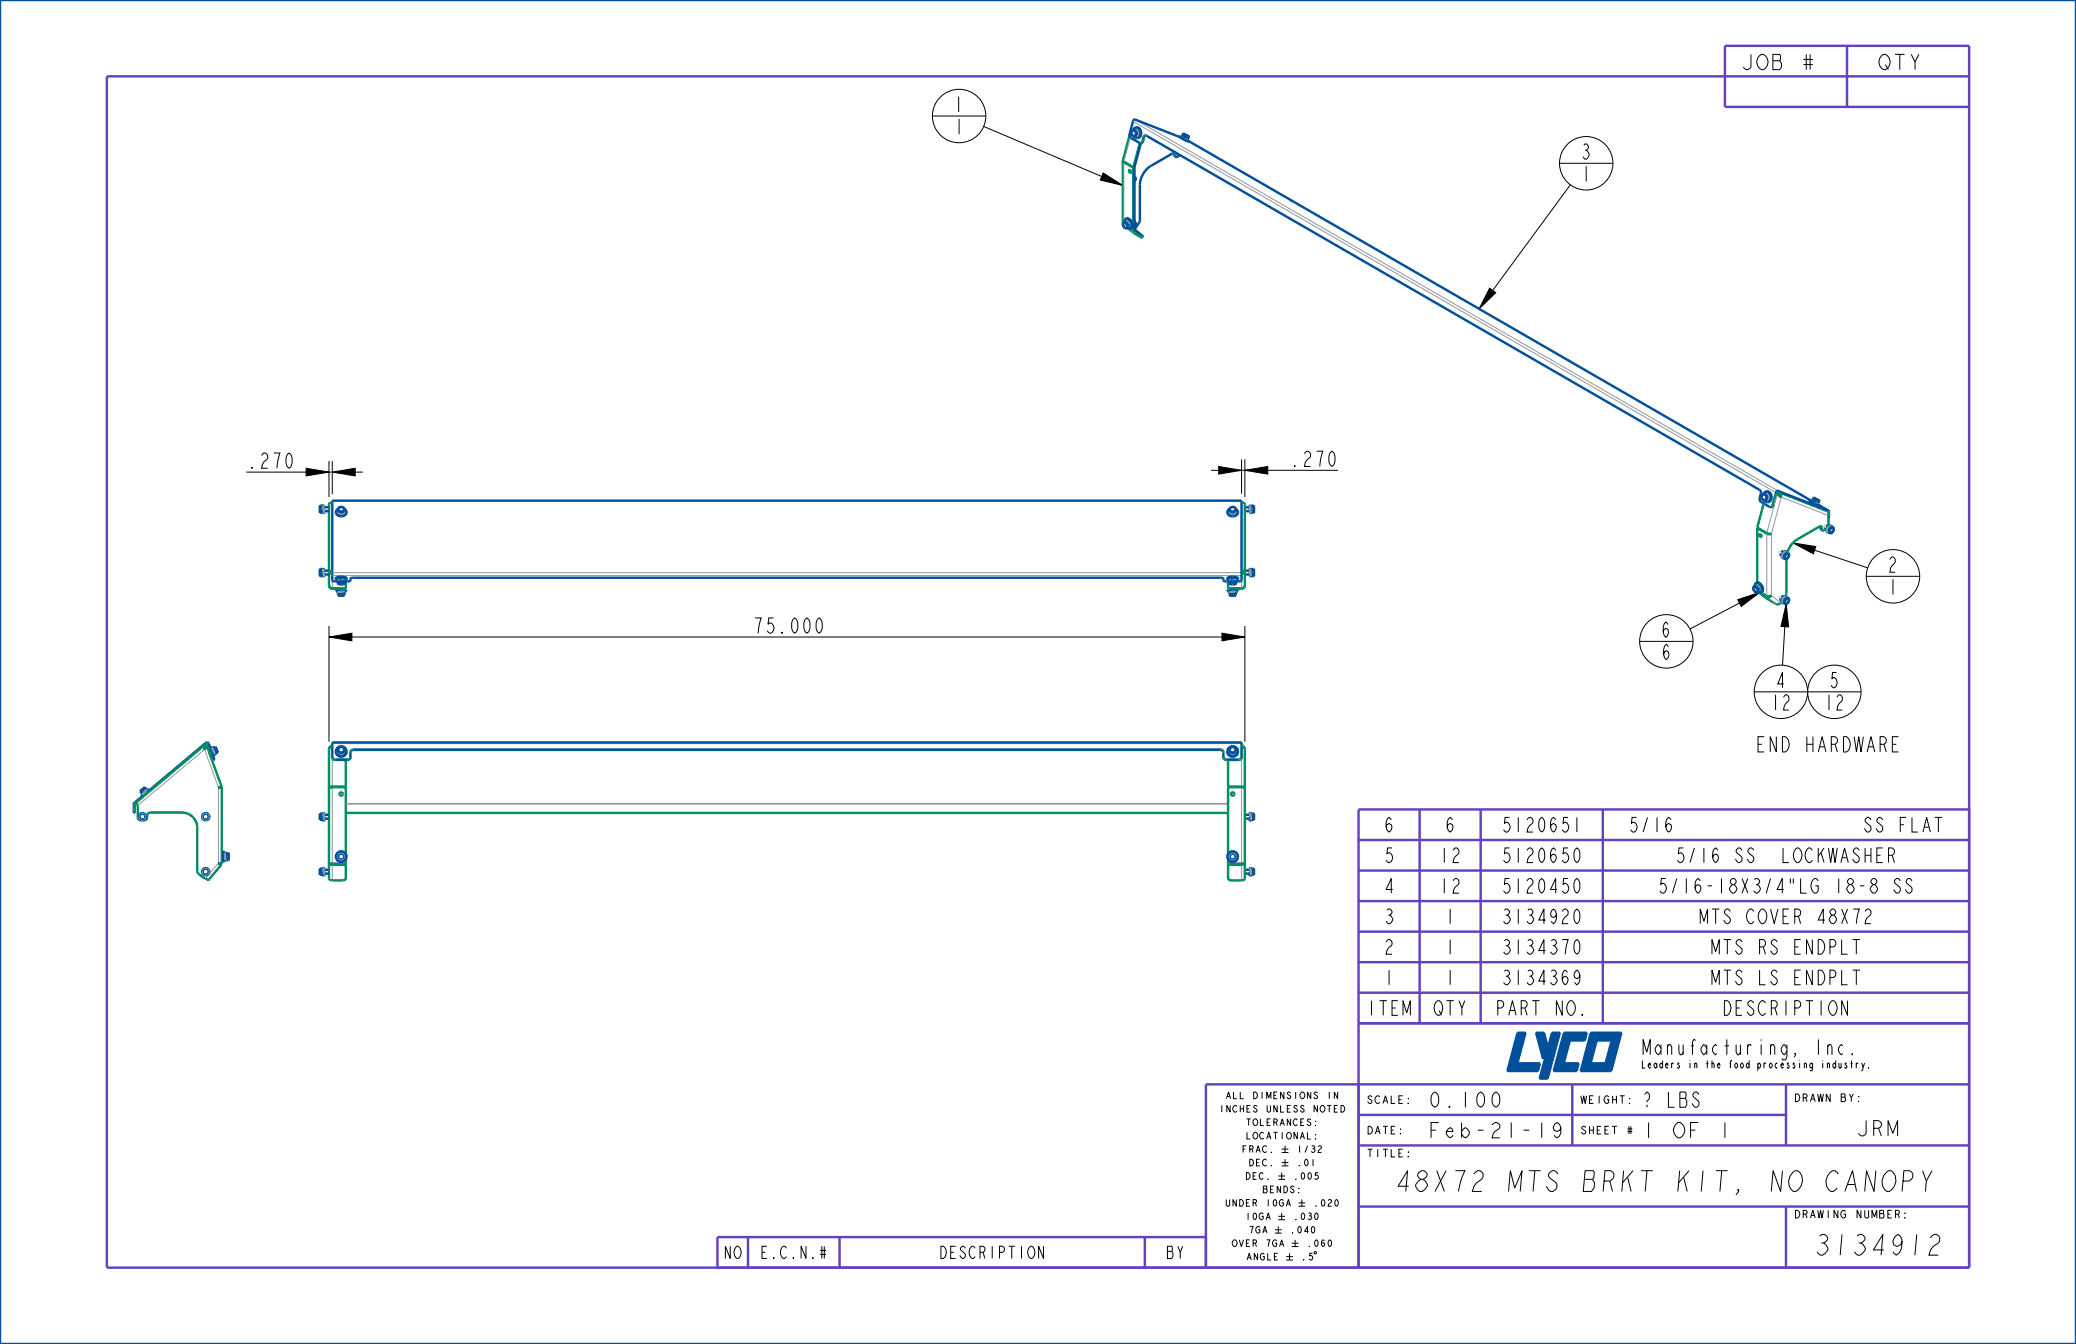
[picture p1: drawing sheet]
<svg xmlns="http://www.w3.org/2000/svg" width="432mm" height="279mm" viewBox="0 0 432 279" stroke-linecap="round" stroke-linejoin="round" font-family="sans-serif">
<defs><g id="words">
<g font-size="5.6">
<text x="291.1" y="247.7">48X72 MTS BRKT KIT, NO CANOPY</text>
<text x="377.3" y="260.9">3134912</text>
</g>
<g font-size="4.1">
<text x="362" y="14.5">JOB</text>
<text x="374.4" y="14.5">#</text>
<text x="390.5" y="14.5">QTY</text>
<text x="198.3" y="23.3">1</text>
<text x="198.4" y="27.9">1</text>
<text x="328.7" y="33.1">3</text>
<text x="328.8" y="37.7">1</text>
<text x="51.2" y="97.4">.270</text>
<text x="268.1" y="97">.270</text>
<text x="392.5" y="119">2</text>
<text x="392.6" y="123.6">1</text>
<text x="156.4" y="131.6">75.000</text>
<text x="345.4" y="132.5">6</text>
<text x="345.5" y="137.1">6</text>
<text x="369.2" y="143">4</text>
<text x="380.3" y="143">5</text>
<text x="368.2" y="147.6">12</text>
<text x="379.3" y="147.6">12</text>
<text x="365" y="156.3">END HARDWARE</text>
<text x="341.3" y="219.3">Manufacturing, Inc.</text>
<text x="296.9" y="230.2">0.100</text>
<text x="341.3" y="230.2">? LBS</text>
<text x="296.9" y="236.5">Feb-21-19</text>
<text x="341.3" y="236.5">1</text>
<text x="347.5" y="236.5">OF</text>
<text x="356.8" y="236.5">1</text>
<text x="385.9" y="236.1">JRM</text>
</g>
<g font-size="4">
<text x="287.7" y="173">6</text>
<text x="300.4" y="173">6</text>
<text x="312.4" y="173">5120651</text>
<text x="339.4" y="173">5/16</text>
<text x="386.9" y="173">SS FLAT</text>
<text x="287.7" y="179.3">5</text>
<text x="299.2" y="179.3">12</text>
<text x="312.4" y="179.3">5120650</text>
<text x="348.9" y="179.3">5/16 SS</text>
<text x="370.3" y="179.3">LOCKWASHER</text>
<text x="287.7" y="185.7">4</text>
<text x="299.2" y="185.7">12</text>
<text x="312.4" y="185.7">5120450</text>
<text x="345.3" y="185.7">5/16-18X3/4&quot;LG 18-8 SS</text>
<text x="287.7" y="192">3</text>
<text x="300.4" y="192">1</text>
<text x="312.4" y="192">3134920</text>
<text x="353.6" y="192">MTS COVER 48X72</text>
<text x="287.7" y="198.4">2</text>
<text x="300.4" y="198.4">1</text>
<text x="312.4" y="198.4">3134370</text>
<text x="356" y="198.4">MTS RS ENDPLT</text>
<text x="287.7" y="204.7">1</text>
<text x="300.4" y="204.7">1</text>
<text x="312.4" y="204.7">3134369</text>
<text x="356" y="204.7">MTS LS ENDPLT</text>
<text x="284.2" y="211.1">ITEM</text>
<text x="298.1" y="211.1">QTY</text>
<text x="311.2" y="211.1">PART NO.</text>
<text x="358.4" y="211.1">DESCRIPTION</text>
</g>
<g font-size="3.3">
<text x="150.4" y="261.6">NO</text>
<text x="158.2" y="261.6">E.C.N.#</text>
<text x="195.5" y="261.6">DESCRIPTION</text>
<text x="242.5" y="261.6">BY</text>
</g>
<g font-size="2.1">
<text x="341.3" y="222.1">Leaders in the food processing industry.</text>
<text x="284.2" y="229.4">SCALE:</text>
<text x="328.6" y="229.4">WEIGHT:</text>
<text x="373.1" y="229">DRAWN</text>
<text x="382.4" y="229">BY:</text>
<text x="284.2" y="235.8">DATE:</text>
<text x="328.6" y="235.8">SHEET</text>
<text x="338" y="235.8">#</text>
<text x="284.2" y="240.5">TITLE:</text>
<text x="373.1" y="253.2">DRAWING</text>
<text x="385.5" y="253.2">NUMBER:</text>
</g>
<g font-size="1.8">
<text x="253.8" y="231.2">INCHES</text>
<text x="255.1" y="228.4">ALL</text>
<text x="259.2" y="234">TOLERANCES:</text>
<text x="260.6" y="228.4">DIMENSIONS</text>
<text x="263.3" y="231.2">UNLESS</text>
<text x="272.8" y="231.2">NOTED</text>
<text x="275.6" y="228.4">IN</text>
<text x="258.3" y="239.6">FRAC.</text>
<text x="259.2" y="236.8">LOCATIONAL:</text>
<text x="269.7" y="239.6">1/32</text>
<text x="259" y="245.2">DEC.</text>
<text x="259.7" y="242.4">DEC.</text>
<text x="269" y="245.2">.005</text>
<text x="269.6" y="242.4">.01</text>
<text x="254.9" y="250.8">UNDER</text>
<text x="262.6" y="248">BENDS:</text>
<text x="263.1" y="250.8">10GA</text>
<text x="273.2" y="250.8">.020</text>
<text x="259" y="253.6">10GA</text>
<text x="259.7" y="256.3">7GA</text>
<text x="268.3" y="256.3">.040</text>
<text x="269" y="253.6">.030</text>
<text x="256.3" y="259.1">OVER</text>
<text x="259.2" y="261.9">ANGLE</text>
<text x="263.1" y="259.1">7GA</text>
<text x="270.6" y="261.9">.5</text>
<text x="271.8" y="259.1">.060</text>
</g>
</g></defs>
<path d="M317.3 214.7l-2.1 8h-1.7z" fill="#00509b"/>
<path d="M317.3 214.7l-2.1 8h-1.7z" fill="none" stroke="#00509b" stroke-width=".21"/>
<path d="M315.6 214.7h1.7l-3.8 8z" fill="#00509b"/>
<path d="M315.6 214.7h1.7l-3.8 8z" fill="none" stroke="#00509b" stroke-width=".21"/>
<path d="M315.6 221.1h4.7l-5.1 1.6z" fill="#00509b"/>
<path d="M315.6 221.1h4.7l-5.1 1.6z" fill="none" stroke="#00509b" stroke-width=".21"/>
<path d="M315.2 222.7l5.1-1.6-.4 1.6z" fill="#00509b"/>
<path d="M315.2 222.7l5.1-1.6-.4 1.6z" fill="none" stroke="#00509b" stroke-width=".21"/>
<path d="M322.8 214.7h1.6l-4.2 9.5z" fill="#00509b"/>
<path d="M322.8 214.7h1.6l-4.2 9.5z" fill="none" stroke="#00509b" stroke-width=".21"/>
<path d="M324.4 214.7l-2.5 9.5h-1.7z" fill="#00509b"/>
<path d="M324.4 214.7l-2.5 9.5h-1.7z" fill="none" stroke="#00509b" stroke-width=".21"/>
<path d="M326.9 214.7l-2.1 8h-1.6z" fill="#00509b"/>
<path d="M326.9 214.7l-2.1 8h-1.6z" fill="none" stroke="#00509b" stroke-width=".21"/>
<path d="M325.3 214.7h1.6l-3.7 8z" fill="#00509b"/>
<path d="M325.3 214.7h1.6l-3.7 8z" fill="none" stroke="#00509b" stroke-width=".21"/>
<path d="M325.2 221.1h3.1l-3.5 1.6z" fill="#00509b"/>
<path d="M325.2 221.1h3.1l-3.5 1.6z" fill="none" stroke="#00509b" stroke-width=".21"/>
<path d="M324.8 222.7l3.5-1.6-.4 1.6z" fill="#00509b"/>
<path d="M324.8 222.7l3.5-1.6-.4 1.6z" fill="none" stroke="#00509b" stroke-width=".21"/>
<path d="M326.9 214.7h3.1l-3.5 1.6z" fill="#00509b"/>
<path d="M326.9 214.7h3.1l-3.5 1.6z" fill="none" stroke="#00509b" stroke-width=".21"/>
<path d="M326.5 216.3l3.5-1.6-.4 1.6z" fill="#00509b"/>
<path d="M326.5 216.3l3.5-1.6-.4 1.6z" fill="none" stroke="#00509b" stroke-width=".21"/>
<path d="M330.9 214.7h1.6l-2.1 8z" fill="#00509b"/>
<path d="M330.9 214.7h1.6l-2.1 8z" fill="none" stroke="#00509b" stroke-width=".21"/>
<path d="M330.9 214.7l-.5 8h-1.6z" fill="#00509b"/>
<path d="M330.9 214.7l-.5 8h-1.6z" fill="none" stroke="#00509b" stroke-width=".21"/>
<path d="M332.5 214.7h3.2l-3.6 1.6z" fill="#00509b"/>
<path d="M332.5 214.7h3.2l-3.6 1.6z" fill="none" stroke="#00509b" stroke-width=".21"/>
<path d="M332.1 216.3l3.6-1.6-.5 1.6z" fill="#00509b"/>
<path d="M332.1 216.3l3.6-1.6-.5 1.6z" fill="none" stroke="#00509b" stroke-width=".21"/>
<path d="M337.2 214.7l-2.1 8h-1.6z" fill="#00509b"/>
<path d="M337.2 214.7l-2.1 8h-1.6z" fill="none" stroke="#00509b" stroke-width=".21"/>
<path d="M335.7 214.7h1.5l-3.7 8z" fill="#00509b"/>
<path d="M335.7 214.7h1.5l-3.7 8z" fill="none" stroke="#00509b" stroke-width=".21"/>
<path d="M330.8 221.1h3.2l-3.6 1.6z" fill="#00509b"/>
<path d="M330.8 221.1h3.2l-3.6 1.6z" fill="none" stroke="#00509b" stroke-width=".21"/>
<path d="M330.4 222.7l3.6-1.6-.5 1.6z" fill="#00509b"/>
<path d="M330.4 222.7l3.6-1.6-.5 1.6z" fill="none" stroke="#00509b" stroke-width=".21"/>
<path d="M321.1 214.7l.7 2.4-.8 3z" fill="#00509b"/>
<path d="M321.1 214.7l.7 2.4-.8 3z" fill="none" stroke="#00509b" stroke-width=".21"/>
<path d="M319.5 214.7h1.6l-.1 5.4z" fill="#00509b"/>
<path d="M319.5 214.7h1.6l-.1 5.4z" fill="none" stroke="#00509b" stroke-width=".21"/>
<path d="M229.5 36l4 2.6-4.7-1.2zM309.8 59.9l1.3 .9-3.5 3.4zM63.7 97.4l4.7 .7-4.7 .8zM69.1 98.1l4.8-.7v1.5zM253.5 97l4.7 .8-4.7 .8zM258.9 97.8l4.8-.8v1.6zM372.9 112.9l4.8 .7-.5 1.5zM68.4 132.4l4.8-.8v1.6zM254.2 131.6l4.7 .8-4.7 .8zM361.4 124.7l4.6-1.5-3.8 2.9zM371.5 125.5l.5 4.8-1.6-.1z" fill="#000"/>
<g fill="none" stroke="#000" stroke-width=".21">
<path d="M193.9 24.1h11.1M204.6 26.3l28.9 12.3M229.5 36l4 2.6-4.7-1.2zM324.4 33.9h11.1M326.6 38.4l-19 25.8M309.8 59.9l1.3 .9-3.5 3.4zM51.2 98.1h24.3M63.7 97.4l4.7 .7-4.7 .8zM68.4 95.9v7.4M69.1 98.1l4.8-.7v1.5zM69.1 95.9v6.9M251.9 97.8h26.4"/>
<path d="M253.5 97l4.7 .8-4.7 .8zM258.2 95.5v7.1M258.9 97.8l4.8-.8v1.6zM258.9 95.5v7.8M372.9 112.9l4.8 .7-.5 1.5zM372.9 112.9l15.6 5.2M388.2 119.8h11.1M68.4 132.4l4.8-.8v1.6zM68.4 130.1v24.1M68.4 132.4h190.5M254.2 131.6l4.7 .8-4.7 .8zM258.9 130.1v24.1"/>
<path d="M341 133.3h11.2M361.4 124.7l4.6-1.5-3.8 2.9zM366 123.2l-14.5 7.6M371.5 125.5l.5 4.8-1.6-.1zM371.5 125.5l-.7 12.8M364.9 143.8h22.2"/>
<circle cx="199.5" cy="24.1" r="5.6"/>
<circle cx="329.9" cy="33.9" r="5.6"/>
<circle cx="393.7" cy="119.8" r="5.6"/>
<circle cx="346.6" cy="133.3" r="5.6"/>
<circle cx="370.4" cy="143.8" r="5.6"/>
<circle cx="381.5" cy="143.8" r="5.6"/>
</g>
<g fill="none" stroke="#6441be" stroke-width=".51">
<path d="M384.2 9.5v12.7M409.6 15.9h-387.4v247.6h387.4v-254h-50.8v12.7h50.8M282.6 174.6h127M295.3 168.3v44.4M308 168.3v44.4M333.4 168.3v44.4M409.6 168.3h-127v95.2M282.6 193.7h127M282.6 187.3h127M282.6 181h127M282.6 212.7h127M282.6 206.4h127"/>
<path d="M282.6 200h127M282.6 231.8h88.9M282.6 238.1h127M327 225.4v12.7M371.5 225.4v12.7M409.6 225.4h-158.8v38.1M155.6 257.2v6.3M174.6 257.2v6.3M238.1 257.2v6.3M250.8 257.2h-101.6v6.3M282.6 250.8h127M371.5 250.8v12.7"/>
</g>
<path d="M0 0h431.8v279.4h-431.8zM319.5 214.7h1.6l.7 2.4-.8 3zM322.8 214.7h1.6l-2.5 9.5h-1.7zM326.5 216.3h3.1l.4-1.6h-4.7l-2.1 8h4.7l.4-1.6h-3.1M326.9 214.7l-2.1 8M330.9 214.7h6.3l-2.1 8h-6.3zM332.1 216.3h3.1M332.5 214.7l-2.1 8M335.7 214.7l-2.2 8M315.6 221.1h4.7l-.4 1.6h-6.4l2.1-8h1.7l-2.1 8M330.8 221.1h3.2" fill="none" stroke="#00509b" stroke-width=".51"/>
<!-- layer: 0_COMPONENTS -->
<g fill="none" stroke="#00509b" stroke-width=".51">
<path d="M233.8 33.7h-.1M235.1 35.4h.1M235.1 35.4l.2 .3M235.3 27.7l.1 .4 .2 .2M235.3 27.7l.3 .6M235.5 27.2l-.2 .2v.3M235.5 27.2l-.2 .5M235.6 28.3l.3 .1M235.7 27l-.2 .2M235.7 27l.3 .1M235.9 28.4h.1M235.9 28.4l.7 .3"/>
<path d="M236 27.1l.3 .5M236 27.1l.3 .2M236 27.1l-.5 .1M236 37.1h.2M236 37.6h.1M236 34.7v13M236 34.7l-.3 .2M236 34.7l-.3 .1M236 36.9v.1M236 36.9h.1M236 36.9h.2M236.1 36.9h.1"/>
<path d="M236.1 26.9h-.1M236.1 26.9h.5l.3 .5v.6l-.4 .3M236.1 26.9l.5 .3M236.1 26.9l-.4 .1M236.1 28.2l-.5 .1M236.1 28.2l-.2 .2M236.2 36.9v.2M236.2 37.1v.1M236.2 37.2l-.2 .4M236.3 26.5l.7 .2 .4 .8-.2 .8-.6 .4M236.3 26.5l-.6 .5M236.3 26.5l.6 .2 .3 .8-.1 .8-.5 .4"/>
<path d="M236.3 27.3v.3M236.3 27.6l.1 .4M236.3 27.6l-.2 .6M236.3 28.4h-.4M236.4 28l-.3 .2M236.5 28.3h.1M236.5 28.3h-.2M236.6 27.2l.1 .7M236.6 27.2l-.3 .1M236.7 27.9l-.4 .5M236.7 27.9l-.3 .1M237.3 29.8l.3-.3 .4-1.2 .5-.1 127.5 73.6 .3 .6-.3 1.3 .1 .5 2.2 1.2"/>
<path d="M237.3 29.8l-1.3 4.9M237.4 29.7l-.1 .1M243.8 31.9h.4M244.4 32.5l.2 .1M244.6 32.6l-.2-.7-.4-.1-4.9 2.9-.7 .6-.6 .9-.5 1-.2 1v7.7l-1.1 1.7M245 32.2l.1 .1M245 32l.1 .3M245.1 32.1l.2 .1M245.3 32.2l-.2 .1M245.3 28.4l-9.3-3.6-.3 .4-.7 3.1 .2 .4 2.1 1.1M245.3 28.4l.6 .4M245.3 28.4l1 .6"/>
<path d="M245.3 28.4l-.1 .2M245.3 32.2h.1M245.5 32.3l-.9 .3M245.7 28.5h.1M245.8 28.5h.1M245.8 28.3l-.1 .2M245.8 28.3h.1M245.8 28.5l.1 .1M245.8 28.3l.6 .3M245.9 28.3h.1M245.9 28.6h.1M245.9 28.8l.8 .4"/>
<path d="M246 28.6l-.1 .2M246 28.4l-.1 .2M246 28.6l.2 .1M246 28.6h.1M246 28.4h.1M246 28.4l.1 .1M246.1 27.9l.3 .1M246.1 27.9l-.3 .4M246.1 28.7h.1M246.1 27.8l.3 .2M246.1 27.8v.1M246.1 27.8h.1"/>
<path d="M246.1 27.8l1.2 .6M246.2 28.7h.1M246.2 28.5l-.1 .2M246.2 28.5h.1M246.3 29l.4 .2M246.3 28.7v.1M246.3 29h.1M246.3 28.8h.1M246.3 29l1 .4M246.4 28l.2 .2M246.4 28l.5 .3M246.4 28.6l.6 .3"/>
<path d="M246.4 28.8h.1M246.4 28.8l.5 .1 .1 .3M246.6 28.2l.3 .1M246.6 28.2l-.2 .4M246.6 29.1h.1M246.7 29.2h.3M246.7 29.2h.1M246.9 28.3l.3 .1M246.9 28.3l.4 .1M247 29.2l.3 .2M247 29.2l129.8 74.9M247.2 28.4l-.2 .5"/>
<path d="M247.3 29.4l-.1 .2M247.3 28.4h-.1M247.3 28.4h.1M247.3 28.4l-.3 .5M233.6 46.6l.2 .6M233.6 46.3v.3M233.6 46.3h.2M233.8 47.2l.4 .2M233.8 46.3l-.2 .3M233.8 46.3l.4 .2M234.1 46.2l-.3 .1M234.1 46.2l.1 .3"/>
<path d="M234.1 45.5h.6l.7 .6 .2 .8-.4 .5M234.1 45.5l-.2 .6M234.1 45.5l.6 .1 .5 .6 .3 .7-.3 .5M234.2 45.9l-.2 .2M234.2 46.5l.3 .3M234.2 46.5l.3 .6M234.3 45.9l.5 .1 .4 .7M234.3 45.9h-.1M234.4 46l-.8 .3M234.4 46l-.3 .2M234.4 46l.5 .6M234.5 47.1l-.3 .3"/>
<path d="M234.5 47.1v.3M234.5 47.4h-.3M234.5 46.8v.3M234.6 47.3l.6 .1M234.7 46.3v.1M234.9 46.6v.6l-.4 .2M234.9 46.6l-.4 .2M234.9 46.7l.2 .1M234.9 46.7h.1M234.9 46.8l.2 .1M235 46.8h-.1M235 46.8h.1"/>
<path d="M235.1 46.9h-.2M235.1 46.9l-.1 .2-.3 .2M235.1 46.9h.1M235.2 46.7l-.1 .1M235.2 46.7h.1M236 46.4l.2 .1M236 46.9h.1M236 47.7l1.7 1.4-.2 .3M236 47.7l-.2 .3M236 47.7l-.3 .1M236 45.9v.3M236 45.9v.1"/>
<path d="M236 46.3h.1M236 46.3h.2M236.1 46.2l.1 .1M236.2 46.3v.2M236.2 46.5h.1M236.2 46.5l-.2 .4M66.6 106.2v.4M66.6 105.1v.4M66.6 105.5v.7M66.6 119.4v.4M66.6 118.3v.4M66.6 118.7v.7"/>
<path d="M66.6 105.1v1.5M66.6 118.3v1.5M66.6 105.1h.5v1.5h-.5M66.6 118.3h.5v1.5h-.5M66.6 119.4h.5M66.6 118.7h.5M66.6 106.2l.6 .1M66.6 105.5h.5M67.1 119.4h.1M67.1 118.6h.1M67.1 105.5h.1M67.1 118.5v.1"/>
<path d="M67.1 105.3v.2M67.1 118.4v.1M67.1 105.3h.1M67.1 118.4h.1M67.1 105.2h.1M67.1 105.4h.1M67.2 118.6h.1M67.2 105.5h.1M67.2 118.7h.1M67.2 118.7v.1M67.2 105.6h.1M67.2 105.6v.8"/>
<path d="M67.2 118.8v.6M67.2 119.4v.2M67.2 106.4h.1M67.2 119.6h.1M67.2 106.4v.1M67.2 106.5h.1M67.2 119.7h.1M67.3 118.3h-.2M67.3 105.2h-.2M67.3 105.2h.1M67.3 118.4h.1M67.4 118.4h.1"/>
<path d="M67.4 105.2h.1M67.4 118.4v.1M67.4 105.3h.1M67.4 118.5v.1M67.4 105.3v.1M67.4 118.6v.7M67.4 105.4v.2M67.4 118.6h1M67.4 105.5h1M67.4 105.6h.1M67.4 105.6v.5M67.4 106.1h.1"/>
<path d="M67.4 119.3h.1M67.4 106.1v.1M67.4 119.3v.1M67.4 119.4h.1M67.4 106.2h.1M67.4 106.2v.1M67.4 106.3h.1M67.4 119.4h1M67.4 106.3h1M67.4 119.5h.1M67.4 119.7h-.2M67.4 106.6h-.2"/>
<path d="M67.4 106.5h.1M67.4 119.7h.1M67.4 119.6h.1M67.5 119.6h-.1M67.5 106.4h-.1M67.5 119.6h.1M67.5 106.3v.1M67.5 119.4v.2M67.5 106.3h.1M67.5 119.4h.1M68.4 118.8h.4M68.8 118.8h.1"/>
<path d="M68.8 118.8l.3 .2zM68.9 118.8v.2M69 118.9v.1M69.9 106.5l.3 .6 .8 .2 .7-.2 .4-.6M69.9 106.5v.1M70.2 106.2l.2 .6 .5 .1v-.2M70.2 105.9l.2 .2M70.2 105.9v.3l.4 .5M70.3 105.8l-.3 .3-.1 .4M70.4 105.6l-.2 .3M70.4 106.1l.2 .3M70.4 106.1l.6 .3"/>
<path d="M70.4 105.6v.5M70.6 106.4v.3M70.6 106.7h.7M70.9 106.9h.1M71 105.4h-.4l-.2 .2M71 105.4h.3l.2 .2M71 105.4l-.6 .2M71 105.4l.5 .2M71 106.4h-.4M71 106.4h.3M71.3 106.4v.3M71.5 105.6l.2 .3"/>
<path d="M71.5 106.1l-.5 .3M71.5 105.6v.5M71.5 106.1l-.2 .3M71.6 105.8l.4 .3 .1 .4M71.7 106.2v.4l-.2 .3-.5 .1v-.3M71.7 105.9l-.2 .2M71.7 105.9v.3M71.7 106.2l-.4 .5M72.1 106.5v.1M255.3 106.5l.3 .6 .8 .2 .8-.2 .3-.6M255.3 106.5v.1M255.7 106.2l.2 .6 .4 .1v-.2"/>
<path d="M255.7 105.9l.1 .2M255.7 105.9v.3l.3 .5M255.7 105.8l-.3 .3-.1 .4M255.8 105.6l-.1 .3M255.8 106.1l.2 .3M255.8 106.1l.6 .3M255.8 105.6v.5M256 106.4v.3M256 106.7h.8M256.3 106.9h.1M256.4 105.4h-.4l-.2 .2M256.4 105.4h.4l.1 .2"/>
<path d="M256.4 105.4l-.6 .2M256.4 105.4l.5 .2M256.4 106.4h-.4M256.4 106.4h.4M256.8 106.4v.3M256.9 105.6l.2 .3M256.9 106.1l-.5 .3M256.9 105.6v.5M256.9 106.1l-.1 .3M257.1 105.8l.3 .3 .1 .4M257.1 106.2v.4l-.2 .3-.5 .1v-.3M257.1 105.9l-.2 .2"/>
<path d="M257.1 105.9v.3M257.1 106.2l-.3 .5M257.5 106.5v.1M258.4 118.9v.1M258.4 118.8v.2M258.6 118.8l-.4 .2 .4-.2M258.6 118.8h.1M258.6 118.8h.3M258.9 118.6h1M258.9 119.4h1.1M258.9 106.3h1.1M258.9 105.5h1"/>
<path d="M259.9 118.6h.1M259.9 118.5v.1M259.9 118.4v.1M259.9 105.3v.2M259.9 118.4h.1M259.9 105.2v.1M259.9 105.2h.1M259.9 105.4h.1M259.9 105.5h.1M259.9 118.7h.1M259.9 118.7l.1 .1M259.9 105.6h.1"/>
<path d="M260 105.6h.1M260 118.8v.6M260 105.6v.6M260 106.2v.2M260 119.4v.2M260 119.6h.1M260 106.4v.1M260 106.5h.1M260 119.7h.1M260.1 118.3h-.2M260.1 105.2h-.2M260.1 105.2h.1"/>
<path d="M260.1 118.4h.1M260.1 118.4v.1M260.1 105.3h.1M260.1 118.5l.1 .1M260.1 105.3l.1 .1M260.2 118.6v.5M260.2 105.4v.7M260.2 118.6h.1M260.2 105.5h.1M260.2 119.1h.1M260.2 119.1v.2M260.2 106.1h.1"/>
<path d="M260.2 119.3h.1M260.2 106.1v.1M260.2 119.3v.1M260.2 119.4h.1M260.2 106.2h.1M260.2 106.2v.1M260.2 106.3h.1M260.2 119.4v.2M260.2 119.5h.1M260.2 119.7h-.2M260.2 106.6h-.2M260.2 106.5h.1"/>
<path d="M260.2 119.7h.1M260.2 119.6v.1M260.2 119.6h.1M260.2 106.4v.1M260.2 106.3v.1M260.3 119.4h.5M260.3 118.7h.5M260.3 105.5h.5M260.8 118.3v.4M260.8 118.7v.7M260.8 119.4v.4M260.8 105.1v.4"/>
<path d="M260.8 105.5v.7M260.8 106.2v.4M260.8 105.1h-.5v1.5h.5M260.8 118.3h-.5v1.5h.5M260.8 105.1v1.5M260.8 118.3v1.5M260.8 106.2l-.6 .1M365.6 109.7l-.1 .1M366.2 111.1h.1M366.2 111.1l.2 .3M366.4 103.4l.1 .4 .3 .2M366.4 103.4l.4 .6"/>
<path d="M366.6 102.9l-.2 .2v.3M366.6 102.9l-.2 .5M366.8 104l.3 .1M366.8 102.7l-.2 .2M366.8 102.7l.3 .1M367 104.1h.1M367.1 104.1l.6 .3M367.1 102.8l.3 .5M367.1 102.8l.3 .2M367.1 102.8l-.5 .1M367.2 102.6h.1M367.2 102.6l.5 .1 .3 .5-.1 .7-.5 .1"/>
<path d="M367.2 102.6l-.4 .1M367.2 102.6l.5 .3M367.2 103.9l-.4 .1M367.2 103.9l-.1 .2M367.4 102.2l.7 .2 .4 .8-.2 .8-.6 .4M367.4 102.2l-.6 .5M367.4 102.2l.6 .2 .3 .8-.1 .8-.5 .4M367.4 103v.3M367.4 103.3l.1 .4M367.4 103.3l-.2 .6M367.5 103.7l-.3 .2M367.6 110.9h-.1"/>
<path d="M367.7 102.9l-.3 .1M367.7 102.9l.1 .7M367.8 103.6l-.4 .5h-.3M367.8 103.6l-.3 .1M368.5 105.4h-.2M368.5 105.4l.2-.3 .7-2.7 .4-.4 10.5 4.2M369.5 102.4l.4 .2M369.9 102.6l.6 .7M369.9 102.6l.3 .6M369.9 102.6l-.2 .1M370 102.3l-.1 .3M370.1 115.2l.5 .3"/>
<path d="M370.5 114.5l.5 .3M370.7 115.7l.4 .2M370.7 115.7l.3 .4M371 116.1l.4 .2M371 115l.4 .2M371 115l-.3 .7M371.1 115.9l.2 .2M371.3 116.1l.1 .2M371.3 116.1h.4M371.3 115.6l-.2 .3M371.3 115.6v.5M371.4 115.2l-.1 .4"/>
<path d="M371.5 114.7l-.5 .3M371.5 114.7h.1M371.5 114.7l.1 .1M371.7 116.1l-.3 .2M371.7 115.1h.3M371.7 115.1l-.3 .1M371.7 115.1l-.4 .5M371.9 114.9l-.6-.3-.5 .3-.2 .8 .4 .4M371.9 114.9l.1 .2M371.9 114.9l-.2 .2M372 115.1v.6M372 115.7l-.3 .4"/>
<path d="M376.4 104.1l.7 .2M376.4 104.1l2 1M376.4 104.1l-.1 .2M376.8 104.2h.1M376.9 104.2h.1M376.9 104l-.1 .2M376.9 104h.1M376.9 104.2l.1 .1M377 104l.5 .3M377 104h.1M377 104.3h.1M377 104.5h.1"/>
<path d="M377 104.5l.8 .3M377 104.4v.1M377.1 104.3h.1M377.1 104.3l-.1 .2M377.1 104.3l.2 .1M377.2 103.6l.3 .1M377.2 103.6l-.2 .4M377.2 104.2l-.1 .1M377.2 104.3v.1M377.3 103.5l.2 .2M377.3 103.5l-.1 .1M377.3 103.5h.1"/>
<path d="M377.3 103.5l1.1 .6M377.3 104.4h.1M377.3 104.2l-.1 .1M377.3 104.2h.1M377.4 104.4h.1M377.4 104.7l.4 .2M377.4 104.4l.1 .1M377.5 104.5h.1M377.5 103.7l.2 .2M377.5 103.7l.5 .3M377.5 104.3l.6 .3M377.5 104.5l.4 .1"/>
<path d="M377.7 103.9l.3 .1M377.7 103.9l-.2 .4M377.7 104.8h.1M377.8 104.8l.3 .1M377.8 104.9h.1M377.9 104.6l.2 .1v.2M378 104l.3 .1M378 104l.4 .1M378.1 104.9l.3 .2M378.1 104.9l2.2 1.3M378.3 104.1l-.2 .5M378.4 105.1l-.1 .2"/>
<path d="M378.4 104.1h-.1M378.4 104.1h.1M378.4 104.1l-.3 .5M378.6 109.4l.1 .6 .4 .3M379.4 109.8l.5 .3M379.8 109.1l.5 .3M380.1 110.3l.3 .2M380.1 110.3l.2 .4M380.3 106.2h.1M380.3 110.7l.4 .2M380.3 109.6l.4 .3M380.3 109.6l-.2 .7"/>
<path d="M380.3 106.2v1.4M380.4 110.5l.2 .2M380.6 110.7l.1 .2M380.6 110.7l.4 .1M380.6 110.2l-.2 .3M380.6 110.2v.5M380.7 109.9l-.1 .3M380.8 109.3l-.5 .3M380.9 109.3h.1M380.9 109.3v.1M381 110.8l-.3 .1M381 109.7l.4 .1"/>
<path d="M381 109.7l-.3 .2M381 109.7l-.4 .5M381.2 109.6l-.6-.4-.4 .3-.3 .8 .4 .4M381.2 109.6l.2 .2M381.2 109.6l-.2 .1M381.4 109.8v.5M381.4 110.3l-.4 .5M69.1 122.3v.1M69.9 120.4l.1-.4 1-.1 .9 .1 .2 .4M69.9 120.4l.3 .3M69.9 120.4l.3-.2 .8-.2 .7 .2 .4 .2M69.9 122.7h2.2v.2h-2.2z"/>
<path d="M70.2 120.7v.1M70.2 120.7l.2-.3 .7-.1 .6 .1-.1 .3M70.2 121.3l.2 .1M70.2 120.9l-.8-.1-.3-.1v-16.6h189.1v16.6l-.3 .1-.8 .1M70.2 120.8v.5M70.3 123v.2M70.3 123.2h.1M70.3 123h.1M70.3 123.8h.7M70.3 123.3h1.3v.5h-1.3zM70.4 123h-.1M70.4 123.2h.1"/>
<path d="M70.4 123h.1M70.4 121.4l.6 .1 .5-.1M70.4 121.2v.2M70.4 121.2l-.2 .1M70.4 123.2h.2M70.5 123.2h.1M70.6 122.9l-.2 .1M70.6 122.4v.3M70.6 122.9h.1M70.6 123.2v.1M70.6 123.2h.1M70.6 121l.4 .1"/>
<path d="M70.6 121l-.2 .2M70.6 120.6v.4M70.6 120.6l-.4 .2M70.6 120.6h.7M70.7 123.2h-.1M70.7 123.1v.1M70.7 122.9h-.1M70.7 123.1h.1M70.7 122.9h.1M70.8 120.6h.4M71 123.8h.6M71 121.1l.5 .1"/>
<path d="M71 121.1l-.6 .1M71 123.3v.5M71.1 120.3h-.5M71.1 122.9h-.4M71.2 122.9h-.1M71.3 122.9h-.1M71.3 122.9h.1M71.3 123.1h-.6M71.3 121l-.3 .1M71.3 121l.2 .2M71.3 120.6v.4M71.3 120.6l.4 .2v.5"/>
<path d="M71.4 122.9h.1M71.4 123.1v.2M71.4 122.4v.3M71.4 123.1h-.1M71.4 123.1v.1M71.4 123.3h.1M71.5 123.1h-.1M71.5 123.1h.1M71.5 121.2l.2 .1M71.5 121.2v.2M71.6 123.1h.1M71.7 122.9v.3"/>
<path d="M71.7 123.3h-.3M71.7 123.1h.1M71.7 123.1h-.1M71.7 121.3l-.2 .1M71.7 120.9l1-.1 .2-.6 .6-.1h180.3l.6 .1 .2 .6 1.1 .1M71.7 123v.1M71.7 123.2h.1M71.9 122.3v.1M72.1 120.4l-.5 .3M255.3 120.4l.2-.4 .9-.1 .9 .1 .2 .4M255.3 120.4l.3 .3M255.3 120.4l.3-.2 .8-.2 .8 .2 .3 .2"/>
<path d="M255.3 122.7h2.2v.2h-2.2zM255.4 122.3v.1M255.6 120.7l.2-.3 .7-.1 .6 .1-.1 .3M255.6 120.7l.1 .1M255.7 121.3l.1 .1M255.7 120.8v.5M255.7 123v.2M255.7 123h.1M255.7 123.2h.1M255.8 123.8h.6M255.8 123.3h1.2v.5h-1.2zM255.8 123h-.1"/>
<path d="M255.8 123h.1M255.8 123.2h.1M255.8 123.2h.2M255.8 121.4l.6 .1 .5-.1M255.8 121.2v.2M255.8 121.2l-.1 .1M255.9 123h-.1M256 122.9l-.1 .1M256 123.2h.1M256 122.4v.3M256 122.9h.1M256 123.2v.1"/>
<path d="M256 121l.4 .1M256 121l-.2 .2M256 120.6v.4M256 120.6h.8M256 120.6l-.3 .2M256.1 122.9h-.1M256.1 123.1v.1M256.1 123.1h.1M256.1 122.9h.1M256.3 120.6h.4M256.3 123.1h-.2M256.4 123.1h-.1"/>
<path d="M256.4 123.8h.6M256.4 121.1l.5 .1M256.4 121.1l-.6 .1M256.4 123.3v.5M256.5 120.3h-.5M256.5 122.9h-.4M256.6 122.9h-.1M256.7 122.9h-.1M256.7 122.9h.1M256.7 123.1h-.3M256.8 121l-.4 .1M256.8 121l.1 .2"/>
<path d="M256.8 120.6v.4M256.8 120.6l.3 .2v.5M256.8 122.9h.1M256.8 123.1v.2M256.8 122.4v.3M256.8 123.1h-.1M256.8 123.1v.1M256.8 123.3h.1M256.9 123.1h-.1M256.9 121.2l.2 .1M256.9 121.2v.2M257 123.1h-.1"/>
<path d="M257 123.1h.1M257.1 122.9v.3l-.3 .1M257.1 123.1h.1M257.1 123.1h-.1M257.1 121.3l-.2 .1M257.1 123v.1M257.5 120.4l-.4 .3M258.2 122.3v.1M364.7 122.3l.2 .6M364.7 122v.3M364.7 122h.2M364.9 122.9l.5 .2"/>
<path d="M364.9 122l-.2 .3M364.9 122l.5 .2M365.2 121.9l-.3 .1M365.2 121.9l.2 .3M365.2 121.2l.6-.1 .7 .7 .2 .8-.3 .5M365.2 121.2l-.2 .6M365.2 121.2l.6 .1 .6 .5 .2 .8-.2 .5M365.4 121.6l-.3 .2M365.4 122.2l.2 .3M365.4 122.2l.2 .6M365.4 121.6h.3l.4 .3 .2 .5h-.3M365.4 121.6h.1"/>
<path d="M365.5 121.7l-.8 .3M365.5 121.7l.5 .6M365.5 121.7l-.3 .2M365.6 122.8l-.2 .3M365.6 122.8v.3M365.6 123.1h-.2M365.6 122.5v.3M365.7 123l.7 .1M365.8 122l.1 .1M366 122.4h.1M366 122.3v.6l-.4 .2M366 122.3l-.4 .2"/>
<path d="M366 122.4l.2 .2M366.1 122.5h-.1M366.1 122.5h.1M366.2 122.6h-.2M366.2 122.6h.1M366.2 122.6l-.1 .2-.3 .2M367.6 123.9l-.1 .2M370.1 124.5l.5 .3M370.5 123.8l.5 .3M370.7 125l.7 .6M370.7 125l.4 .2M371 124.4l.4 .2"/>
<path d="M371 124.4l-.3 .6M371.1 125.2l.2 .2M371.3 125.4l.1 .2M371.3 125.4l.4 .1M371.3 124.9l-.2 .3M371.3 124.9v.5M371.4 124.6l-.1 .3M371.5 124h.1M371.5 124h-.4l-.5 .6v.5l.4 .3M371.5 124l.1 .1M371.7 125.5l-.3 .1M371.7 124.4l.3 .1"/>
<path d="M371.7 124.4l-.3 .2M371.7 124.4l-.4 .5M371.9 124.3l.1 .2M371.9 124.3l-.2 .1M371.9 124.3l-.4-.2-.5 .3M372 124.5v.5M372 125l-.3 .5M42.5 155l.2 .2M42.7 155.2l-.1 .6zM43 155.1l-.3 .1M43.6 155.2l.2-.1 .8 2.1-.2 .1M43.7 155.9l-.3 .2"/>
<path d="M44 156.7l-.4 .1M44 155.5h.1M44 155.5v.1M44 155.6h.1M44.1 155.6v.2M44.1 155.8h.1M44.1 155.8h-.1M44.2 155.8h.1M44.2 155.4l-.2 .1M44.2 155.4h.1M44.2 155.9h.1M44.2 155.9l.2 .5"/>
<path d="M44.2 155.4v.1M44.2 155.5h.1M44.3 155.5l.1 .3M44.3 155.5l.5-.2 .5 1.2-.5 .2zM44.4 155.8l.2 .5M44.4 155.9h.1M44.4 155.7h-.1M44.4 156.4h.1M44.4 156.4l.1 .1M44.4 158l.2-.1-1.2-3.3a.38 .38 0 0 0-.6-.2l-14.8 12.5-.2 .3v1.8h.2M44.5 156.5v.1M44.5 156.5l-.2 .1"/>
<path d="M44.5 156.6h.1M44.5 156.6v.1M44.5 156.7h.1M44.5 156.7l.1 .1M44.6 156.3h.1M44.6 156.8h.1M44.6 156.4h.1M44.7 156.4h.1M44.7 156.4v.1M44.7 156.5h.1M44.7 156.5l.1 .3-.4 .1M44.8 155.3l.2 .6"/>
<path d="M45 155.9l.2 .6M45 155.9l-.5 .2M69.1 157.3v.1M69.1 157.4v-3.1h189.1v3.1M69.1 157.4l.2 .4 .4 .1h2.7l.3-.2 .2-.3M69.9 156.2h.1M69.9 156.2l.3 .8 .8 .3 .7-.3 .4-.8M69.9 156.2l.3-.7 .8-.4 .7 .4 .4 .7M69.9 156.2l.3 .7 .8 .3 .7-.3 .4-.7M70.2 156l.2 .6 .5 .2v-.1M70.2 155.9l.2 .3M70.2 155.9l.4 .8"/>
<path d="M70.4 155.6l-.2 .3M70.4 156.2l.2 .3M70.4 156.2l.6 .3M70.4 155.6v.6M70.6 156.5v.2M70.6 156.7h.7M71 155.3h-.4l-.2 .3M71 155.3h.3l.2 .3M71 155.3l-.6 .3M71 155.3l.5 .3M71 156.5h-.4M71 156.5h.3"/>
<path d="M71.3 156.5v.2M71.5 155.6l.2 .3M71.5 156.2l-.5 .3M71.5 155.6v.6M71.5 156.2l-.2 .3M71.7 156l-.2 .7-.5 .2v-.2M71.7 155.9l-.2 .3M71.7 155.9l-.4 .8M72.1 156.2h.1M72.9 157.3v.1M72.9 157.4v-1.2l.3-.3 .3-.1h180.3l.4 .1 .2 .3 .1 1.2M254.5 157.3v.1"/>
<path d="M254.5 157.4l.2 .4 .4 .1h2.6l.4-.2 .1-.3M255.3 156.2h.1M255.3 156.2l.3 .8 .8 .3 .8-.3 .3-.8M255.3 156.2l.3-.7 .8-.4 .8 .4 .3 .7M255.3 156.2l.3 .7 .8 .3 .7-.3 .4-.7M255.7 156l.1 .6 .5 .2v-.1M255.7 155.9l.1 .3M255.7 155.9l.3 .8M255.8 155.6l-.1 .3M255.8 156.2l.2 .3M255.8 156.2l.6 .3M255.8 155.6v.6"/>
<path d="M256 156.7h.8M256 156.5v.2M256.4 155.3h-.4l-.2 .3M256.4 155.3h.4l.1 .3M256.4 155.3l-.6 .3M256.4 155.3l.5 .3M256.4 156.5h-.4M256.4 156.5h.4M256.8 156.5v.2M256.9 155.6l.2 .3M256.9 156.2l-.5 .3M256.9 155.6v.6"/>
<path d="M256.9 156.2l-.1 .3M257.1 156l-.2 .7-.5 .2v-.2M257.1 155.9l-.2 .3M257.1 155.9l-.3 .8M257.5 156.2h.1M258.2 157.3v.1M29.2 164.5l.9-.8 .4 .4-1 .8zM29.2 169.1h.8l.3 .7-.3 .6h-.8l-.3-.6zM29.5 165l.2 .2M29.5 165h.1M29.6 165h.1M29.6 170.4l-.1 .1-.4-.2-.2-.5 .2-.5 .5-.3 .5 .2 .3 .6-.3 .5-.3 .2-.1-.1"/>
<path d="M29.6 164.9v.1M29.6 164.9h.1M29.7 165.2h.1M29.7 164.1l-.5 .4M29.7 164.1l.3 .4M29.7 164.9h.1M29.7 164.8h.1M29.7 165.1v.1M29.7 165.1h.1M29.8 165.1h-.1M29.9 165h.1M29.9 165v.1"/>
<path d="M29.9 165l-.1 .1M29.9 164.7h.1M29.9 164.9h.1M30 164.9h-.1M30 164.9h.1M30 164.8v.1M30.2 163.7l-.5 .4M30.2 164.4l-.6 .5M30.2 164.4h.1M30.2 164.3v.1M30.3 164.3h.1M30.3 164.2v.1"/>
<path d="M30.3 164.2h.1M30.5 164.4l-.5 .4M30.5 164.4v.1M30.5 164.1l-.2 .1M30.5 164.4h.1M30.6 164.5h.1M30.6 164.1h-.1M30.6 164.1h.1M30.6 164.3l-.1 .1M30.6 164.3h.1M30.6 164.1l.2 .2M30.7 164.2h.1"/>
<path d="M30.7 164.2l-.1 .1M30.8 164.3h.1M31.2 164.2l-.1-.1-1.7 1.4 .1 .1M42.4 169.1h.8l.3 .7-.3 .6h-.8l-.3-.6zM42.7 170.4v.1l-.4-.2-.3-.5 .3-.5 .5-.3 .5 .2 .2 .6-.2 .5-.4 .2-.1-.1M45.4 179.4l.4 .1zM45.4 163.7h.4zM45.8 179.5h.3M45.8 179.5l.2 .3M45.8 163.7h.3M46.1 163.5l-.3 .2M46.1 178.5h.4"/>
<path d="M46.1 177.7h.4M46.5 177h.1v2.2h-.1zM46.6 178.5h.1M46.6 177.7h.1M46.7 177.7h.1M46.7 177.5v.2M46.7 177.5h.1M46.7 177.4v.1M46.7 177.4h.1M46.7 177.7v.1M46.7 177.8h.1M46.7 177.8l.1 .8"/>
<path d="M46.8 178.6h.1M46.8 178.6v.1M46.8 178.7h.1M46.8 178.7v.1M46.8 178.8h.1M46.9 177.4h-.2M46.9 177.4h.1M46.9 177.4v.1M46.9 177.5h.1M46.9 177.5v.2M46.9 177.7v.1M46.9 177.7h.1"/>
<path d="M46.9 177.8h.1M46.9 177.8v.5M46.9 178.8h.1M46.9 178.4h.1M47 178.4h.1M47 178.8h.1M47 178.5h.1M47 178.7v.1M47 178.7h.1M47 178.6v.1M47 178.6h.1M47 178.5v.1"/>
<path d="M47 177.7h.5M47.5 177.3v.4M47.5 178.4v.4M47.5 177.7v.7M47.5 177.3h-.5v1.5h.5M47.5 178.4l-.5 .1M47.5 177.3v1.5M66.5 169.1h.6v1.3h-.6zM66.6 169.8v.6M66.6 169.1v.7M66.6 169.8h.5M67.1 170.2v.3"/>
<path d="M67.1 170.2h.2M67.1 169.4h.1M67.1 170.2h.1M67.1 170.5h.1M67.2 169.2v.2M67.2 169.2h.1M67.2 169.1h.1M67.2 169.4h.1M67.2 169.4v.1M67.2 169.5h.1M67.2 169.5v.5M67.2 170l.1 .1"/>
<path d="M67.3 170.1v.1M67.3 170.2v.1M67.3 170.3v.1M67.3 170.5h.1M67.3 170.4h.1M67.3 170.4v.1M67.4 169.1h-.2M67.4 169.1h.1M67.4 169.2h.1M67.4 169.2v.2M67.4 169.4l.1 .6M67.4 169.4h1"/>
<path d="M67.5 170v.1M67.5 170.1h.1M67.5 170.2h.1M67.5 170.2h.9M67.5 170.2v.3h-.4M68.8 179.5h.3v.3M69.1 163.5v.2h-.3M70.3 177.7l.7-.4 .6 .4v.7l-.6 .4-.7-.4zM71.6 178l.1-.1-.2-.3-.5-.3-.6 .3-.2 .5 .2 .5 .6 .2 .5-.2 .2-.4-.1-.1M71.9 163.5v.2M71.9 179.5v.3M255.4 163.5v.2"/>
<path d="M255.4 179.5v.3M255.8 177.7l.6-.4 .6 .4v.7l-.6 .4-.6-.4zM257 178l.1-.1-.2-.3-.5-.3-.5 .3-.3 .5 .3 .5 .5 .2 .5-.2 .2-.4-.1-.1M258.2 163.5v.2h.3M258.5 179.5h-.3v.3M258.9 170.2h1.1M258.9 169.4h1.1M259.9 170.2h.1M259.9 170.2v.3M259.9 170.5h.1M260 169.4h.1M260 169.2v.2"/>
<path d="M260 169.2h.1M260 169.1v.1M260 169.1h.1M260 169.4v.1M260 169.5h.1M260 169.5v.2M260 169.7h.1M260 169.7v.1M260 169.8h.1M260 169.8v.2M260 170v.1M260 170.1v.1"/>
<path d="M260 170.2l.1 .1M260.1 170.3v.1M260.1 170.4h.1M260.1 170.4v.1M260.1 170.5h.1M260.2 169.1h-.2M260.2 169.1h.1M260.2 169.2h.1M260.2 169.2v.2M260.2 169.4v.6M260.2 169.4h.1M260.2 170.5h-.3"/>
<path d="M260.2 170v.1M260.2 170.1h.1M260.3 170.1h.1M260.3 170.2h.1M260.3 170.5h.1M260.3 169.1h.5v1.3h-.5zM260.3 169.8h.5M260.3 170.4v.1M260.8 169.1v.7M260.8 169.8v.6M42.4 180.6h.8l.3 .6-.3 .6h-.8l-.3-.6zM42.7 181.8v.1l-.4-.1-.3-.6 .3-.5 .5-.2 .5 .2 .2 .5-.2 .6-.4 .1-.1-.1"/>
<path d="M66.5 180.6h.6v1.2h-.6zM66.6 181.2v.6M66.6 180.6v.6M66.6 181.2h.5M67.1 181.6v.3M67.1 181.6h.2M67.1 180.8h.1M67.1 181.6h.1M67.1 182h.1M67.2 180.7v.1M67.2 180.6v.1M67.2 180.6h.1"/>
<path d="M67.2 180.8h.1M67.2 180.9h.1M67.2 180.9v.1M67.2 181v.2M67.2 181.2v.1M67.2 181.3l.1 .3M67.3 181.6v.2M67.3 181.8h.1M67.3 181.9h.1M67.3 181.8v.1M67.3 181.9v.1M67.4 180.5h-.2"/>
<path d="M67.4 180.5h.1M67.4 180.6h.1M67.4 180.7v.1M67.4 180.8v.1M67.4 180.8h1M67.4 180.9v.1M67.4 181l.1 .5M67.5 181.5h.1M67.5 181.5v.1M67.5 181.6h.1M67.5 181.6h.9M67.5 181.6v.3l-.4 .1"/>
<path d="M258.9 181.6h1.1M258.9 180.8h1.1M259.9 181.6v.3M259.9 181.6h.1M259.9 182h.1M260 180.7v.1M260 180.6v.1M260 180.6h.1M260 180.5v.1M260 180.5h.1M260 180.8h.1M260 180.9h.1"/>
<path d="M260 180.9v.1M260 181v.2M260 181.2h.1M260 181.2v.1M260 181.3v.3M260 181.6l.1 .2M260.1 181.8h.1M260.1 181.8v.1M260.1 181.9h.1M260.1 181.9v.1M260.1 182h.1M260.1 180.5h-.1"/>
<path d="M260.2 180.5h.1M260.2 180.6h.1M260.2 180.7v.1M260.2 180.7h.1M260.2 180.8v.1M260.2 180.8h.1M260.2 180.9v.1M260.2 181v.5M260.2 182h-.3M260.2 181.5h.1M260.3 181.5v.1M260.3 181.6h.1"/>
<path d="M260.3 181.9h.1M260.3 180.6h.5v1.2h-.5zM260.3 181.2h.5M260.3 181.8v.1M260.8 180.6v.6M260.8 181.2v.6"/>
<circle cx="29.6" cy="169.8" r=".64"/>
<circle cx="42.8" cy="169.8" r=".64"/>
<circle cx="71" cy="178.1" r="1.11"/>
<circle cx="71" cy="178.1" r=".64"/>
<circle cx="256.4" cy="178.1" r="1.11"/>
<circle cx="256.4" cy="178.1" r=".64"/>
<circle cx="42.8" cy="181.2" r=".64"/>
</g>
<g fill="none" stroke="#00915f" stroke-width=".51">
<path d="M233.5 33.5l.1 13M233.5 33.5l.2 .2 2 1.2v12.9l-.6-.3M233.6 33.4l-.1 .1M234.9 35.4l.3 .1v.4l-.3-.2zM234.9 28.2l-1.3 5.2 2.1 1.4 1.4-5.1M238.2 28.2l-.5 1.3-.3 .2M238.2 28.2h.1M238.3 28.2h-.1M244.2 31.8l.2 .7M234.5 47.4l1.2 1 1.8 1-1.7-1.4-1-.6M69.1 104.5l-.5 .1-.2 .3v16.8M69.1 118.7h-.4l-.3 .1 .2 .4 .5 .1"/>
<path d="M258.2 104.5l.5 .1 .2 .3v16.8M258.2 118.7h.5l.2 .1-.2 .4-.5 .1M366 111.1l.3 .1v.4l-.3-.2zM366.8 104.7l-1.3 5 2 1.1 .9 .2h-.8l-2.1-1.2v11.3M368.5 105.4l.3-.3 .7-2.7 .2-.2 10.5 4.1M369.5 102.6l1 .7M370 102.3l.4 .5 .1 .5M370.5 103.3h.1M371.6 116.2v7.2l-.2 .5M379.8 110l-.7 .3-.2-.8-.3-.1-4.9 2.8-1.1 1.1-.9 1.6M380.1 106.3h.1M380.2 106.3l.2 .5-.1 2.6"/>
<path d="M380.2 106.3h.1M380.2 106.3l.1 .1M68.4 121.7a.69 .69 0 0 0 .7 .7M68.4 121.7l.2 .4 .5 .2M71.9 120.9v1.4h-2.8M255.4 120.9v1.4h2.8M258.9 121.7l-.2 .5-.5 .2M258.9 121.7l-.2 .4-.5 .2M365.7 123l1.7 1.4 2.1 1.2h.5l.6-.5M366 123.1l1.7 1h.4l.3-.3-.8 .1-1.4-.7M42.5 155l-.1 .4a.21 .21 0 0 0 .1 .3 .21 .21 0 0 0 .3-.2l.2-.4 3.1 8.4-.7 .2h.7v15.8l-.7-.1 .6 .4-2.7 3.2-.5-.4-.6-.2-1.1-1.1-.1-9.2a3.2 3.2 0 0 0-3.1-3.2h-6.6a.84 .84 0 0 0-.7 1.1l-.3 .4-.5 .1M44.4 158l-1.2-3.3-.2-.2-14.9 12.5-.1 2"/>
<path d="M68.4 155.8v26.8l.2 .3 .5 .1h2.2l.5-.2 .1-3h-3l-.3-.2-.2-.2 3.5 .1v-.9M69.1 155.1l-.5 .3-.2 .4M69.1 155l-.5 .3-.2 .5M69.1 157.4l.2 .4 .4 .2h2.7l.3-.2 .2-.4M71.9 158v5.5h-3l-.5 .2h3.5v13.8M72.9 156.4l.2-.3 .4-.2h180.3l.5 .2 .2 .3M254.5 157.4l.1 .4 .5 .2h2.6l.4-.2 .1-.4M255.4 158v5.5h3l.5 .2h-3.5v13.8M258.2 155.1l.5 .3 .2 .4M258.2 155l.5 .3 .2 .5M258.9 155.8v26.8l-.1 .3-.5 .1h-2.3l-.5-.2-.1-3h3l.4-.2 .1-.2-3.5 .1v-.9M28.2 166.9l.5 .6v2.5l.3 .4 .5 .1"/>
<path d="M29.6 170.5h.1M71.9 169h183.5"/>
<circle cx="71" cy="165.1" r=".33"/>
<circle cx="256.4" cy="165.1" r=".33"/>
</g>
<g fill="none" stroke="#9196a0" stroke-width=".21">
<path d="M233.7 33.7v12.5M235.1 28.6l-1.3 5M235.7 25.2l133.8 77.2M236.1 24.8l133.7 77.3-.1 .1M236.1 26.9l.4 .1 .3 .6-.1 .5-.4 .2M236.1 26.9l.5 .1 .2 .5v.6l-.4 .2M236.3 26.9h-.1M236.3 26.9h.1M236.3 26.9l.4 .1 .2 .5v.5l-.3 .3M236.5 28.3h.1M237.8 29.4h-.2M238 28.5h-.1"/>
<path d="M243.9 31.9l.6 .2M244.2 32.2l.3 .1M245.7 28.4l.2 .2M245.8 28.3l.2 .1-.2-.1h.1M245.9 28.8l1.1 .4M246 28.6l1 .5M246 28.6l.1 .1M246.1 28.7h.1M246.1 28.7l.9 .3-.2-.2M246.2 28.7h.1M246.2 28.7l.6 .2M246.7 28.9h.1"/>
<path d="M247 29.2h.1M247 29.2l129.8 74.9M234 46.1l.3-.2 .3 .1 .5 .8M234.2 45.9l.5 .2 .4 .7M234.3 45.9h.1M234.3 45.9l.5 .1 .4 .7M234.5 47.4l1.2 1M234.6 46.3l.2 .2M234.9 47.2l-.2 .1M234.9 46.9v.3M234.9 47.2h.1M235 46.9l-.2 .3"/>
<path d="M235.1 46.9l-.2 .3M237.6 49l-.2 .3M67.1 105.4l.1-.3v1.2M67.1 118.5l.1-.2v1.2M67.1 105.5l.1 .6M67.1 118.6l.1 .6M67.2 105.1l.1 1.5M67.2 118.3l.1 1.5M67.3 105.1l.1 1.5M67.3 118.3l.1 1.5M67.4 105.4v1.2l.1-.3M67.4 118.5v1.3l.1-.3"/>
<path d="M67.4 105.6l.1 .7M67.4 118.8l.1 .6M69.1 119.7h189.1M69.1 119.1h189.1M69.1 104.2h189.1M70.2 106.4h.1M70.2 106.3l.2 .4 .5 .1M70.2 106.4l.2 .4 .5 .1M70.2 106.3l.2 .3 .5 .2M71.7 106.3l-.2 .4-.5 .2M71.7 106.5l-.2 .4-.5 .1M71.7 106.5h.1"/>
<path d="M71.7 106.4l-.2 .4-.5 .2M255.6 106.3l.2 .4 .5 .1M255.6 106.4h.1M255.6 106.4l.3 .4 .4 .1M255.7 106.3l.2 .3 .4 .2M257.1 106.3l-.2 .4-.5 .2M257.1 106.5l-.2 .4-.5 .1M257.1 106.5h.1M257.1 106.4l-.2 .4-.5 .2M259.9 105.4v-.3l.1 1.2M259.9 118.5v-.2l.1 1.2M259.9 105.5l.1 .6"/>
<path d="M259.9 118.6l.1 .6M260 105.1l.1 1.5M260 118.3l.1 1.5M260.1 105.1l.1 1.5M260.1 118.3l.1 1.5M260.1 105.4l.1 1.2v-.3M260.1 118.5l.1 1.3v-.3M260.2 105.6v.7M260.2 118.8v.6M367.3 102.6h.1M367.4 102.6h-.1M367.4 102.6h.1"/>
<path d="M367.4 102.6l.4 .1 .2 .5v.5l-.3 .3M367.4 104l.4-.2 .1-.5-.2-.5-.4-.2 .4 .1 .2 .5v.6l-.4 .2M367.5 110.9v13M367.6 104h.1M368.8 105l-.1 .1M369.7 102.7l-2.2 8.1M370.7 116h.1M371.4 114.6l-.3 .1-.4 .4-.1 .5 .1 .4M371.4 114.6h.1M371.5 114.7h.1M371.5 114.7l-.3 .1-.4 .4-.1 .5 .2 .3M371.6 114.8h-.4l-.4 .4-.1 .6 .3 .2"/>
<path d="M376.8 104.1l.3 .2M376.9 104l.2 .1M377 104h-.1l.2 .1M377 104.5l1.1 .4M377.1 104.3l1.1 .5M377.1 104.3l.1 .1M377.2 104.4h.1M377.2 104.4l.9 .3-.2-.2M377.3 104.4h.1M377.3 104.4l.6 .2M378.1 104.9h.1M378.1 104.9l2.2 1.3-.1 .1"/>
<path d="M378.7 109.8l.2 .2M378.7 109.6l.2 .1M380.1 110.6h.1M380.3 107.2l-9.8-3.9-2.1 7.7v12.8l1.9 1.5M380.4 106.3l-.1 .1M380.4 107.3l-.1 .1M380.7 109.3h.1M380.7 109.3h-.3l-.4 .4-.1 .5 .2 .4M380.8 109.3h.1M380.8 109.3l-.3 .1-.4 .4-.1 .5 .2 .3M380.9 109.4h-.4l-.4 .4-.1 .6 .3 .3M69.1 120.7v1.6"/>
<path d="M70.2 120.6h.1M70.5 123h.1M70.5 123.2h.1M70.8 120.6h.5M71.2 123.1l-.7 .1M71.2 123.1h.1M71.4 123.2h.1M71.4 122.9h-.6M71.5 123.1l-1.3 .1h.3M71.6 120.7v-.2l-.6-.1-.6 .1-.1 .3M71.7 122.9l-1.2 .1M71.7 123l-1.5 .1"/>
<path d="M71.7 122.9l-1.5 .1M71.7 120.5h.1M71.7 120.5l-.8-.2-.7 .3M71.7 120.6l-.8-.2-.7 .3M255.6 120.6h.1M255.9 123h.1M256.2 120.6h.5M256.6 123.1l-.6 .1M256.6 123.1h.1M256.8 123.2h.1M256.8 122.9h-.6M256.9 123.1l-1.2 .1h.2"/>
<path d="M257 120.7v-.2l-.6-.1-.5 .1-.2 .3M257.1 122.9l-1.2 .1M257.1 123l-1.5 .1M257.1 122.9l-1.5 .1M257.1 120.5h.1M257.1 120.5l-.7-.2-.8 .3M257.1 120.6l-.7-.2-.8 .3M258.2 120.7v1.6M365.2 121.8l.2-.2 .3 .1 .5 .8M365.3 121.6l.5 .2 .4 .7M365.4 121.6h.1M365.4 121.5l.6 .2 .3 .7"/>
<path d="M365.4 121.5v.1M365.7 122l.2 .2M366 122.6l-.2 .4M366 122.9h.1M366.1 122.6l-.2 .3M366.2 122.6l-.1 .3M367.5 124.1l2 1.5M370.8 125.3h.1M371.4 124h-.4l-.3 .4-.1 .6 .2 .3M371.4 124h.1M371.5 124h.1M371.5 124l-.3 .1-.4 .4-.1 .5 .2 .4"/>
<path d="M371.6 124.1h-.4l-.4 .5-.1 .5 .3 .3M42.8 154.4l.1 .2M43.4 154.6l-.2 .1M44 155.4l.6 1.4M44.1 155.7l-.1-.2 .5 1.1M44.1 155.7h.1M44.1 155.8h.1M44.1 155.8l.3 .5M44.2 155.4l.6 1.4M44.3 155.6l.5 1.1M44.3 156.6h.1M44.4 156.3h.1"/>
<path d="M44.4 157.3l-.2 .1M44.4 155.9h.1M44.4 155.9l.3 .6M44.7 156.5h.1M69.1 157.4v6.1M69.1 154.6h189.1M69.7 157.9v.1M70.2 156.1h.1M70.2 156.1l.2 .5 .5 .2M70.2 156.1l.4 .5M70.6 156.7h.3M71.4 156.7l-.4 .1"/>
<path d="M71.4 156.7h.1M71.7 156.2l-.3 .5M71.7 156.2l-.2 .4-.5 .2M71.7 156.2l-.2 .5-.5 .2M71.7 156.2h.1M72.3 157.9v.1M73.5 155.8v.1M253.8 155.8v.1M255.1 157.9v.1M255.6 156.1h.1M255.6 156.1l.3 .5 .4 .2M255.7 156.1l.3 .5"/>
<path d="M256 156.7h.3M256.8 156.7l-.4 .1M256.8 156.7h.1M257.1 156.1l-.3 .6M257.1 156.2l-.2 .4-.5 .2M257.1 156.1v.1M257.1 156.2l-.2 .5-.5 .2M257.1 156.2h.1M257.6 157.9v.1M258.2 157.4v6.1M27.8 167.2h.2M27.8 168.4h.2"/>
<path d="M28 166.9l.1 .1M28.7 167.5l13.9-11.7 2.8 7.9v15.7l-2.6 3.2M28.9 169.8l.3 .6M29.2 169.2l-.3 .6M29.3 169.1h.7M29.3 170.4l.3 .1M29.7 164.9l.9-.8-1.1 1M29.8 165.1h.1M29.9 165h.1M29.9 164.7h.1M30 170.4l-.3 .1M30 169.2l.3 .6"/>
<path d="M30.3 164.6l-.4 .4M30.3 164.6h.1M30.3 164.5v.1M30.3 164.5h.1M30.3 164.2l-.4 .5M30.3 164.2h.1M30.3 169.8l-.3 .6M30.5 164.4l-.9 .8 .2-.1M30.6 164.5h-.1M30.7 164.2l-1.1 1M42.1 169.8l.2 .5 .4 .2M43.1 170.4l-.3 .1"/>
<path d="M43.1 169.1h-.7l-.3 .7M43.2 169.2l.3 .6M43.5 169.8l-.3 .6M46.7 177.6v-.2l.1 1.2M46.7 177.7v.6M46.7 177.3l.1 1.5M46.8 177.3l.1 1.5M46.9 177.6l.1 1.2v-.2M46.9 177.9l.1 .6M67.1 170.2h.1M67.2 169.3v-.2l.1 1.2M67.2 169.4h.1"/>
<path d="M67.2 169.4v.6M67.2 169l.1 1.5M67.2 170h.1M67.4 169l.1 1.5M67.4 169.3l.1 1.2M67.4 169.6l.1 .6M69.1 163.7v15.8M69.1 179.8v3.2M70.3 177.7v.7M70.4 178.5l.5 .3M70.9 177.4l-.5 .3M71 177.4l.6 .3"/>
<path d="M71.6 178.5l-.6 .3M71.6 177.7l.1 .3M71.7 178.1l-.1 .3M71.9 167.2h183.5M71.9 167h183.5M255.8 177.7v.7M255.8 178.5l.6 .3M256.4 177.4l-.6 .3M256.4 177.4l.6 .3M257 178.5l-.6 .3M257 177.7l.1 .3M257.1 178.1l-.1 .3"/>
<path d="M258.2 163.7v15.8M258.2 179.8v3.2M259.9 170.2h.1M260 169.3v-.2l.1 1.2M260 169.4v.6M260 169l.1 1.5M260 170h.1M260.1 169l.1 1.5v-1.2M260.2 169.6l.1 .6M42.1 181.2l.2 .5 .4 .2M43.1 181.8l-.3 .1M43.1 180.6h-.7l-.3 .6"/>
<path d="M43.2 180.6l.3 .6M43.5 181.2l-.3 .6M67.1 181.6h.1M67.2 180.7v-.2l.1 1.2M67.2 180.8h.1M67.2 180.8v.6M67.2 180.5l.1 1.5M67.2 181.4h.1M67.4 180.5l.1 1.5M67.4 180.7l.1 1.2M67.4 181l.1 .6M259.9 181.6h.1"/>
<path d="M260 180.7v-.2l.1 1.2M260 180.8v.6M260 180.5l.1 1.5M260 181.4h.1M260.1 180.5l.1 1.5v-1.3M260.2 181l.1 .6"/>
</g>
<path d="M71.4 165.1a.4 .4 0 0 0-.6-.4 .4 .4 0 0 0-.1 .6 .4 .4 0 0 0 .6 0l.1-.2M256.8 165.1a.4 .4 0 0 0-.5-.4 .4 .4 0 0 0-.2 .6 .4 .4 0 0 0 .6 0l.1-.2" fill="none" stroke="#afafb4" stroke-width=".25" stroke-dasharray="1.3 .9" stroke-linecap="butt"/>
<g fill="none" stroke="#afafb4" stroke-width=".25">
<path d="M234.8 35.4h.1M234.8 35.6v.1M234.8 35.3v.1M234.8 35.3h.1M234.8 35.7h.1M234.9 35.7h.1M234.9 35.3h.1M234.9 35.7v.1M234.9 35.8h.1M235 35.3h.1M235.1 36h.1M235.2 36h.1"/>
<path d="M235.2 35.4h.1M235.2 35.4v.1M235.2 35.5h.1M235.3 36h-.1M235.3 35.5v.1M235.3 35.5h.1M235.3 35.9v.1M235.3 35.6h.1M235.3 35.9h.1M236 36.9h.1M244.9 32h.1M244.9 31.9h.1"/>
<path d="M244.9 32.1h.1M244.9 32.1v.1M245 32.2h.1M236 46.2h.1M236.1 46.2h.1M365.9 111h.1M365.9 111.3v.1M365.9 111.4h.1M366 111.4h.1M366 111h-.1M366 111h.1M366 111.4v.1"/>
<path d="M366 111.5h.1M366.1 111h.1M366.1 111h-.1M366.2 111.6h.1M366.2 111.6v.1M366.2 111.7h.1M366.3 111.7h.1M366.3 111.1h.1M366.3 111.1l.1 .1M366.3 111.1v.1M366.4 111.2h.1M366.4 111.7h-.1"/>
<path d="M366.4 111.7h.1M366.4 111.2v.1M366.4 111.6v.1M366.4 111.3h.1M366.4 111.6h.1M370 115h.1M370 115.1h.1M370.1 115.1h.1M370.1 114.9h-.1M370.1 114.9h.1M370.1 115.1v.1M370.1 114.8h.1"/>
<path d="M370.1 114.8v.1M370.1 115.2h.1M370.1 114.7v.1M370.1 114.7h.1M370.2 114.7h-.1M370.2 114.7h.1M370.2 114.6v.1M370.2 114.6h.1M370.5 114.5h.1M379.4 109.6h.1M379.4 109.7h.1M379.4 109.5v.1"/>
<path d="M379.4 109.5h.1M379.4 109.8h.1M379.4 109.4v.1M379.4 109.4h.1M379.5 109.3l-.1 .1M379.5 109.3h.1M379.5 109.2h.1M379.5 109.2v.1M379.8 109.1h.1M370 124.3h.1M370 124.4l.1 .1M370.1 124.2h.1"/>
<path d="M370.1 124.5h.1M370.1 124.2l-.1 .1M370.1 124.1v.1M370.1 124.1h.1M370.2 124h.1M370.2 124l-.1 .1M370.2 123.9v.1M370.2 123.9h.1M370.5 123.8h.1M70.7 165.1h.1M70.7 165.1v.1M70.8 165.1h-.1"/>
<path d="M70.8 165.1h.1M71 165.1h.1M71.1 165.1h.1M71.3 165.2h.1M256.1 165.2h.1M256.2 165.1h.1M256.3 165.1h-.1M256.3 165.1h.1M256.4 165.1h-.1M256.5 165.1h.1M256.6 165.1h.1M256.7 165.1h.1"/>
<path d="M256.7 165.1v.1"/>
</g>
<!-- layer: 2_ALL_NOTES -->
<g fill="none" stroke="#000" stroke-width=".21">
<path d="M266.6 238.9h1.4M266.6 239.6h1.4M267.3 238.2v1.4M388.6 221.9l.1 .2zM265.2 255.7h1.4M265.2 256.3h1.4M265.9 244.5h1.4M265.9 245.2h1.4M265.9 252.9h1.4M265.9 253.6h1.4M265.9 255v1.3M266.6 241.7h1.4"/>
<path d="M266.6 242.4h1.4M266.6 243.8v1.4M266.6 252.2v1.4M267.3 241v1.4M268.7 258.4h1.4M268.7 259.1h1.4M269.4 257.7v1.4M270.1 250.1h1.4M270.1 250.8h1.4M270.8 249.4v1.4M267.5 261.2h1.4M267.5 261.9h1.4"/>
<path d="M268.2 260.5v1.4M273.3 260.3l.4-.1 .1 .3-.3 .2z"/>
</g>
<use href="#words"/>
</svg>
